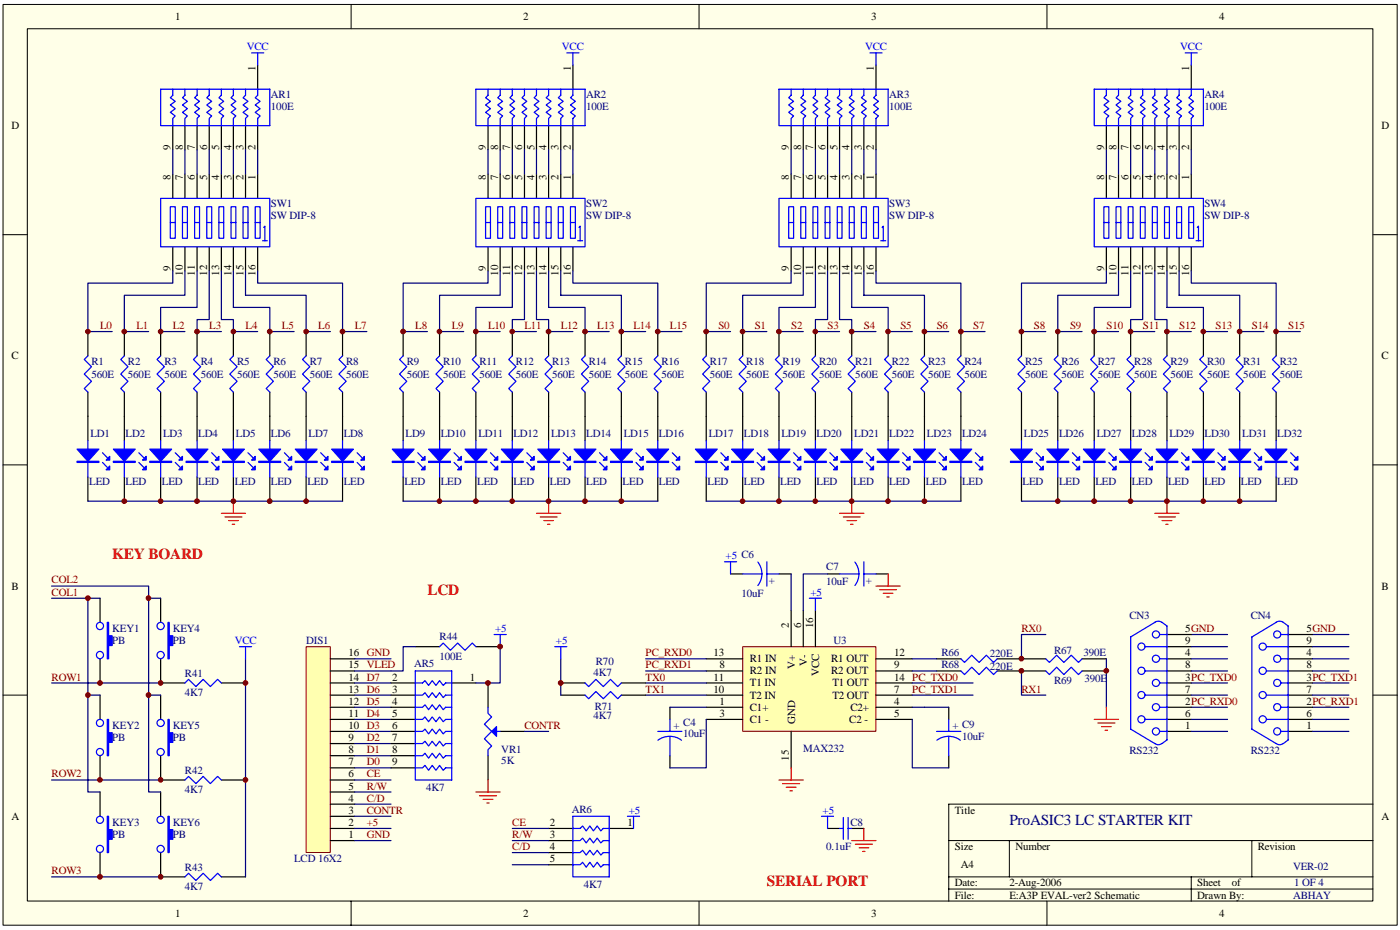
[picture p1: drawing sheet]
<svg xmlns="http://www.w3.org/2000/svg" width="242mm" height="161mm" viewBox="0 0 242 161" stroke-linecap="round" stroke-linejoin="round" font-family="sans-serif">
<defs><g id="words">
<g font-size="2.6" fill="#f00">
<text x="19.4" y="96.6">KEY BOARD</text>
<text x="73.9" y="102.8">LCD</text>
<text x="132.6" y="153.1">SERIAL PORT</text>
</g>
<text font-size="2.6" fill="#000080" x="174.5" y="142.6">ProASIC3 LC STARTER KIT</text>
<g font-size="1.9">
<text x="30.3" y="3.5">1</text>
<text x="90.4" y="3.5">2</text>
<text x="150.6" y="3.5">3</text>
<text x="210.8" y="3.5">4</text>
<text x="44.2" y="12.3" transform="rotate(-90 44.2 12.3)">1</text>
<text x="98.7" y="12.3" transform="rotate(-90 98.7 12.3)">1</text>
<text x="151.1" y="12.3" transform="rotate(-90 151.1 12.3)">1</text>
<text x="205.6" y="12.3" transform="rotate(-90 205.6 12.3)">1</text>
<text x="2" y="22.3">D</text>
<text x="238.8" y="22.3">D</text>
<text x="29.5" y="25.9" transform="rotate(-90 29.5 25.9)">9</text>
<text x="31.6" y="25.9" transform="rotate(-90 31.6 25.9)">8</text>
<text x="33.7" y="25.9" transform="rotate(-90 33.7 25.9)">7</text>
<text x="35.8" y="25.9" transform="rotate(-90 35.8 25.9)">6</text>
<text x="37.9" y="25.9" transform="rotate(-90 37.9 25.9)">5</text>
<text x="40" y="25.9" transform="rotate(-90 40 25.9)">4</text>
<text x="42.1" y="25.9" transform="rotate(-90 42.1 25.9)">3</text>
<text x="44.2" y="25.9" transform="rotate(-90 44.2 25.9)">2</text>
<text x="84" y="25.9" transform="rotate(-90 84 25.9)">9</text>
<text x="86.1" y="25.9" transform="rotate(-90 86.1 25.9)">8</text>
<text x="88.2" y="25.9" transform="rotate(-90 88.2 25.9)">7</text>
<text x="90.3" y="25.9" transform="rotate(-90 90.3 25.9)">6</text>
<text x="92.4" y="25.9" transform="rotate(-90 92.4 25.9)">5</text>
<text x="94.5" y="25.9" transform="rotate(-90 94.5 25.9)">4</text>
<text x="96.6" y="25.9" transform="rotate(-90 96.6 25.9)">3</text>
<text x="98.7" y="25.9" transform="rotate(-90 98.7 25.9)">2</text>
<text x="136.4" y="25.9" transform="rotate(-90 136.4 25.9)">9</text>
<text x="138.5" y="25.9" transform="rotate(-90 138.5 25.9)">8</text>
<text x="140.6" y="25.9" transform="rotate(-90 140.6 25.9)">7</text>
<text x="142.7" y="25.9" transform="rotate(-90 142.7 25.9)">6</text>
<text x="144.8" y="25.9" transform="rotate(-90 144.8 25.9)">5</text>
<text x="146.9" y="25.9" transform="rotate(-90 146.9 25.9)">4</text>
<text x="149" y="25.9" transform="rotate(-90 149 25.9)">3</text>
<text x="151.1" y="25.9" transform="rotate(-90 151.1 25.9)">2</text>
<text x="190.9" y="25.9" transform="rotate(-90 190.9 25.9)">9</text>
<text x="193" y="25.9" transform="rotate(-90 193 25.9)">8</text>
<text x="195.1" y="25.9" transform="rotate(-90 195.1 25.9)">7</text>
<text x="197.2" y="25.9" transform="rotate(-90 197.2 25.9)">6</text>
<text x="199.3" y="25.9" transform="rotate(-90 199.3 25.9)">5</text>
<text x="201.4" y="25.9" transform="rotate(-90 201.4 25.9)">4</text>
<text x="203.5" y="25.9" transform="rotate(-90 203.5 25.9)">3</text>
<text x="205.6" y="25.9" transform="rotate(-90 205.6 25.9)">2</text>
<text x="29.5" y="31.1" transform="rotate(-90 29.5 31.1)">8</text>
<text x="31.6" y="31.1" transform="rotate(-90 31.6 31.1)">7</text>
<text x="33.7" y="31.1" transform="rotate(-90 33.7 31.1)">6</text>
<text x="35.8" y="31.1" transform="rotate(-90 35.8 31.1)">5</text>
<text x="37.9" y="31.1" transform="rotate(-90 37.9 31.1)">4</text>
<text x="40" y="31.1" transform="rotate(-90 40 31.1)">3</text>
<text x="42.1" y="31.1" transform="rotate(-90 42.1 31.1)">2</text>
<text x="44.2" y="31.1" transform="rotate(-90 44.2 31.1)">1</text>
<text x="84" y="31.1" transform="rotate(-90 84 31.1)">8</text>
<text x="86.1" y="31.1" transform="rotate(-90 86.1 31.1)">7</text>
<text x="88.2" y="31.1" transform="rotate(-90 88.2 31.1)">6</text>
<text x="90.3" y="31.1" transform="rotate(-90 90.3 31.1)">5</text>
<text x="92.4" y="31.1" transform="rotate(-90 92.4 31.1)">4</text>
<text x="94.5" y="31.1" transform="rotate(-90 94.5 31.1)">3</text>
<text x="96.6" y="31.1" transform="rotate(-90 96.6 31.1)">2</text>
<text x="98.7" y="31.1" transform="rotate(-90 98.7 31.1)">1</text>
<text x="136.4" y="31.1" transform="rotate(-90 136.4 31.1)">8</text>
<text x="138.5" y="31.1" transform="rotate(-90 138.5 31.1)">7</text>
<text x="140.6" y="31.1" transform="rotate(-90 140.6 31.1)">6</text>
<text x="142.7" y="31.1" transform="rotate(-90 142.7 31.1)">5</text>
<text x="144.8" y="31.1" transform="rotate(-90 144.8 31.1)">4</text>
<text x="146.9" y="31.1" transform="rotate(-90 146.9 31.1)">3</text>
<text x="149" y="31.1" transform="rotate(-90 149 31.1)">2</text>
<text x="151.1" y="31.1" transform="rotate(-90 151.1 31.1)">1</text>
<text x="190.9" y="31.1" transform="rotate(-90 190.9 31.1)">8</text>
<text x="193" y="31.1" transform="rotate(-90 193 31.1)">7</text>
<text x="195.1" y="31.1" transform="rotate(-90 195.1 31.1)">6</text>
<text x="197.2" y="31.1" transform="rotate(-90 197.2 31.1)">5</text>
<text x="199.3" y="31.1" transform="rotate(-90 199.3 31.1)">4</text>
<text x="201.4" y="31.1" transform="rotate(-90 201.4 31.1)">3</text>
<text x="203.5" y="31.1" transform="rotate(-90 203.5 31.1)">2</text>
<text x="205.6" y="31.1" transform="rotate(-90 205.6 31.1)">1</text>
<text x="29.5" y="46.8" transform="rotate(-90 29.5 46.8)">9</text>
<text x="31.6" y="47.7" transform="rotate(-90 31.6 47.7)">10</text>
<text x="33.7" y="47.7" transform="rotate(-90 33.7 47.7)">11</text>
<text x="35.8" y="47.7" transform="rotate(-90 35.8 47.7)">12</text>
<text x="37.9" y="47.7" transform="rotate(-90 37.9 47.7)">13</text>
<text x="40" y="47.7" transform="rotate(-90 40 47.7)">14</text>
<text x="42.1" y="47.7" transform="rotate(-90 42.1 47.7)">15</text>
<text x="44.2" y="47.7" transform="rotate(-90 44.2 47.7)">16</text>
<text x="84" y="46.8" transform="rotate(-90 84 46.8)">9</text>
<text x="86.1" y="47.7" transform="rotate(-90 86.1 47.7)">10</text>
<text x="88.2" y="47.7" transform="rotate(-90 88.2 47.7)">11</text>
<text x="90.3" y="47.7" transform="rotate(-90 90.3 47.7)">12</text>
<text x="92.4" y="47.7" transform="rotate(-90 92.4 47.7)">13</text>
<text x="94.5" y="47.7" transform="rotate(-90 94.5 47.7)">14</text>
<text x="96.6" y="47.7" transform="rotate(-90 96.6 47.7)">15</text>
<text x="98.7" y="47.7" transform="rotate(-90 98.7 47.7)">16</text>
<text x="136.4" y="46.8" transform="rotate(-90 136.4 46.8)">9</text>
<text x="138.5" y="47.7" transform="rotate(-90 138.5 47.7)">10</text>
<text x="140.6" y="47.7" transform="rotate(-90 140.6 47.7)">11</text>
<text x="142.7" y="47.7" transform="rotate(-90 142.7 47.7)">12</text>
<text x="144.8" y="47.7" transform="rotate(-90 144.8 47.7)">13</text>
<text x="146.9" y="47.7" transform="rotate(-90 146.9 47.7)">14</text>
<text x="149" y="47.7" transform="rotate(-90 149 47.7)">15</text>
<text x="151.1" y="47.7" transform="rotate(-90 151.1 47.7)">16</text>
<text x="190.9" y="46.8" transform="rotate(-90 190.9 46.8)">9</text>
<text x="193" y="47.7" transform="rotate(-90 193 47.7)">10</text>
<text x="195.1" y="47.7" transform="rotate(-90 195.1 47.7)">11</text>
<text x="197.2" y="47.7" transform="rotate(-90 197.2 47.7)">12</text>
<text x="199.3" y="47.7" transform="rotate(-90 199.3 47.7)">13</text>
<text x="201.4" y="47.7" transform="rotate(-90 201.4 47.7)">14</text>
<text x="203.5" y="47.7" transform="rotate(-90 203.5 47.7)">15</text>
<text x="205.6" y="47.7" transform="rotate(-90 205.6 47.7)">16</text>
<text x="2" y="62.1">C</text>
<text x="238.8" y="62.1">C</text>
<text x="2" y="101.9">B</text>
<text x="238.8" y="101.9">B</text>
<text x="60.3" y="113.4">16 GND</text>
<text x="123.3" y="113.4">13</text>
<text x="136.4" y="108.6" transform="rotate(-90 136.4 108.6)">2</text>
<text x="138.5" y="108.6" transform="rotate(-90 138.5 108.6)">6</text>
<text x="140.6" y="108.6" transform="rotate(-90 140.6 108.6)">16</text>
<text x="154.6" y="113.4">12</text>
<text x="204.9" y="113.4">4</text>
<text x="204.9" y="111.3">9</text>
<text x="204.9" y="109.2">5GND</text>
<text x="225.8" y="113.4">4</text>
<text x="225.8" y="111.3">9</text>
<text x="225.8" y="109.2">5GND</text>
<text x="60.3" y="119.7">13 D6</text>
<text x="60.3" y="117.6">14 D7</text>
<text x="60.3" y="115.5">15 VLED</text>
<text x="67.8" y="117.6">2</text>
<text x="67.8" y="119.7">3</text>
<text x="81.2" y="117.6">1</text>
<text x="123.3" y="117.6">11</text>
<text x="123.3" y="119.7">10</text>
<text x="124.4" y="115.5">8</text>
<text x="129.6" y="114.5">R1 IN</text>
<text x="129.6" y="116.6">R2 IN</text>
<text x="129.6" y="118.7">T1 IN</text>
<text x="137.4" y="115.6" transform="rotate(-90 137.4 115.6)">V+</text>
<text x="139.5" y="115.1" transform="rotate(-90 139.5 115.1)">V-</text>
<text x="141.6" y="116.8" transform="rotate(-90 141.6 116.8)">VCC</text>
<text x="143.7" y="114.5">R1 OUT</text>
<text x="143.7" y="116.6">R2 OUT</text>
<text x="143.9" y="118.7">T1 OUT</text>
<text x="154.6" y="115.5">9</text>
<text x="154.6" y="117.6">14 PC_TXD0</text>
<text x="154.6" y="119.7">7</text>
<text x="204.9" y="119.7">7</text>
<text x="204.9" y="117.6">3PC_TXD0</text>
<text x="204.9" y="115.5">8</text>
<text x="225.8" y="119.7">7</text>
<text x="225.8" y="117.6">3PC_TXD1</text>
<text x="225.8" y="115.5">8</text>
<text x="60.3" y="123.9">11 D4</text>
<text x="60.3" y="121.8">12 D5</text>
<text x="67.8" y="121.8">4</text>
<text x="67.8" y="123.9">5</text>
<text x="124.4" y="121.8">1</text>
<text x="124.4" y="123.9">3</text>
<text x="129.6" y="120.8">T2 IN</text>
<text x="129.6" y="122.9">C1+</text>
<text x="129.6" y="125">C1 -</text>
<text x="137.4" y="125.2" transform="rotate(-90 137.4 125.2)">GND</text>
<text x="143.9" y="120.8">T2 OUT</text>
<text x="146.8" y="125">C2 -</text>
<text x="147" y="122.9">C2+</text>
<text x="154.6" y="121.8">4</text>
<text x="154.6" y="123.9">5</text>
<text x="204.9" y="123.9">6</text>
<text x="204.9" y="121.8">2PC_RXD0</text>
<text x="225.8" y="123.9">6</text>
<text x="225.8" y="121.8">2PC_RXD1</text>
<text x="60.3" y="130.2">8</text>
<text x="60.3" y="128.1">9</text>
<text x="60.3" y="126">10 D3</text>
<text x="67.8" y="126">6</text>
<text x="67.8" y="128.1">7</text>
<text x="67.8" y="130.2">8</text>
<text x="136.4" y="131.5" transform="rotate(-90 136.4 131.5)">15</text>
<text x="204.9" y="126">1</text>
<text x="225.8" y="126">1</text>
<text x="60.3" y="136.5">5</text>
<text x="60.3" y="134.4">6</text>
<text x="60.3" y="132.3">7</text>
<text x="67.8" y="132.3">9</text>
<text x="2" y="141.7">A</text>
<text x="60.3" y="142.8">2</text>
<text x="60.3" y="140.7">3</text>
<text x="60.3" y="138.6">4</text>
<text x="95.1" y="142.8">2</text>
<text x="108.5" y="142.8">1</text>
<text x="165.1" y="140.7">Title</text>
<text x="238.8" y="141.7">A</text>
<text x="60.3" y="144.9">1</text>
<text x="95.1" y="144.9">3</text>
<text x="95.1" y="147">4</text>
<text x="95.1" y="149">5</text>
<text x="165.1" y="147">Size</text>
<text x="175.5" y="147">Number</text>
<text x="217.5" y="147">Revision</text>
<text x="165.1" y="153.2">Date:</text>
<text x="165.1" y="155.3">File:</text>
<text x="166.1" y="150.1">A4</text>
<text x="174.5" y="153.2">2-Aug-2006</text>
<text x="174.5" y="155.3">E:A3P EVAL-ver2 Schematic</text>
<text x="207" y="153.2">Sheet</text>
<text x="207" y="155.3">Drawn By:</text>
<text x="213" y="153.2">of</text>
<text x="30.3" y="158.5">1</text>
<text x="90.4" y="158.5">2</text>
<text x="150.6" y="158.5">3</text>
<text x="210.8" y="158.5">4</text>
</g>
<g font-size="1.9" fill="#00f">
<text x="42.7" y="8.7">VCC</text>
<text x="97.1" y="8.7">VCC</text>
<text x="149.5" y="8.7">VCC</text>
<text x="204" y="8.7">VCC</text>
<text x="125.4" y="96.7">+5 C6</text>
<text x="140.1" y="103">+5</text>
<text x="40.6" y="111.3">VCC</text>
<text x="85.6" y="109.2">+5</text>
<text x="96.1" y="111.3">+5</text>
<text x="108.7" y="140.7">+5</text>
<text x="142.2" y="140.7">+5</text>
</g>
<g font-size="1.9" fill="#000080">
<text x="46.8" y="16.9">AR1</text>
<text x="101.3" y="16.9">AR2</text>
<text x="153.7" y="16.9">AR3</text>
<text x="208.2" y="16.9">AR4</text>
<text x="46.8" y="19">100E</text>
<text x="101.3" y="19">100E</text>
<text x="153.7" y="19">100E</text>
<text x="208.2" y="19">100E</text>
<text x="46.8" y="35.7">SW1</text>
<text x="101.3" y="35.7">SW2</text>
<text x="153.7" y="35.7">SW3</text>
<text x="208.2" y="35.7">SW4</text>
<text x="46.8" y="37.8">SW DIP-8</text>
<text x="101.3" y="37.8">SW DIP-8</text>
<text x="153.7" y="37.8">SW DIP-8</text>
<text x="208.2" y="37.8">SW DIP-8</text>
<text x="15.8" y="63.2">R1</text>
<text x="15.8" y="65.3">560E</text>
<text x="22.1" y="63.2">R2</text>
<text x="22.1" y="65.3">560E</text>
<text x="28.4" y="63.2">R3</text>
<text x="28.4" y="65.3">560E</text>
<text x="34.7" y="63.2">R4</text>
<text x="34.7" y="65.3">560E</text>
<text x="41" y="63.2">R5</text>
<text x="41" y="65.3">560E</text>
<text x="47.3" y="63.2">R6</text>
<text x="47.3" y="65.3">560E</text>
<text x="53.6" y="63.2">R7</text>
<text x="53.6" y="65.3">560E</text>
<text x="59.8" y="63.2">R8</text>
<text x="59.8" y="65.3">560E</text>
<text x="70.3" y="63.2">R9</text>
<text x="70.3" y="65.3">560E</text>
<text x="76.6" y="63.2">R10</text>
<text x="76.6" y="65.3">560E</text>
<text x="82.9" y="63.2">R11</text>
<text x="82.9" y="65.3">560E</text>
<text x="89.2" y="63.2">R12</text>
<text x="89.2" y="65.3">560E</text>
<text x="95.5" y="63.2">R13</text>
<text x="95.5" y="65.3">560E</text>
<text x="101.8" y="63.2">R14</text>
<text x="101.8" y="65.3">560E</text>
<text x="108" y="63.2">R15</text>
<text x="108" y="65.3">560E</text>
<text x="114.3" y="63.2">R16</text>
<text x="114.3" y="65.3">560E</text>
<text x="122.7" y="63.2">R17</text>
<text x="122.7" y="65.3">560E</text>
<text x="129" y="63.2">R18</text>
<text x="129" y="65.3">560E</text>
<text x="135.3" y="63.2">R19</text>
<text x="135.3" y="65.3">560E</text>
<text x="141.6" y="63.2">R20</text>
<text x="141.6" y="65.3">560E</text>
<text x="147.9" y="63.2">R21</text>
<text x="147.9" y="65.3">560E</text>
<text x="154.2" y="63.2">R22</text>
<text x="154.2" y="65.3">560E</text>
<text x="160.4" y="63.2">R23</text>
<text x="160.4" y="65.3">560E</text>
<text x="166.7" y="63.2">R24</text>
<text x="166.7" y="65.3">560E</text>
<text x="177.2" y="63.2">R25</text>
<text x="177.2" y="65.3">560E</text>
<text x="183.5" y="63.2">R26</text>
<text x="183.5" y="65.3">560E</text>
<text x="189.8" y="63.2">R27</text>
<text x="189.8" y="65.3">560E</text>
<text x="196.1" y="63.2">R28</text>
<text x="196.1" y="65.3">560E</text>
<text x="202.4" y="63.2">R29</text>
<text x="202.4" y="65.3">560E</text>
<text x="208.7" y="63.2">R30</text>
<text x="208.7" y="65.3">560E</text>
<text x="214.9" y="63.2">R31</text>
<text x="214.9" y="65.3">560E</text>
<text x="221.2" y="63.2">R32</text>
<text x="221.2" y="65.3">560E</text>
<text x="15.6" y="75.5">LD1</text>
<text x="21.7" y="75.5">LD2</text>
<text x="28.2" y="75.5">LD3</text>
<text x="34.3" y="75.5">LD4</text>
<text x="40.8" y="75.5">LD5</text>
<text x="46.8" y="75.5">LD6</text>
<text x="53.3" y="75.5">LD7</text>
<text x="59.4" y="75.5">LD8</text>
<text x="70.1" y="75.5">LD9</text>
<text x="76.2" y="75.5">LD10</text>
<text x="82.7" y="75.5">LD11</text>
<text x="88.8" y="75.5">LD12</text>
<text x="95.3" y="75.5">LD13</text>
<text x="101.3" y="75.5">LD14</text>
<text x="107.8" y="75.5">LD15</text>
<text x="113.9" y="75.5">LD16</text>
<text x="122.5" y="75.5">LD17</text>
<text x="128.6" y="75.5">LD18</text>
<text x="135.1" y="75.5">LD19</text>
<text x="141.2" y="75.5">LD20</text>
<text x="147.7" y="75.5">LD21</text>
<text x="153.7" y="75.5">LD22</text>
<text x="160.2" y="75.5">LD23</text>
<text x="166.3" y="75.5">LD24</text>
<text x="177" y="75.5">LD25</text>
<text x="183.1" y="75.5">LD26</text>
<text x="189.6" y="75.5">LD27</text>
<text x="195.7" y="75.5">LD28</text>
<text x="202.2" y="75.5">LD29</text>
<text x="208.2" y="75.5">LD30</text>
<text x="214.7" y="75.5">LD31</text>
<text x="220.8" y="75.5">LD32</text>
<text x="15.4" y="83.9">LED</text>
<text x="21.7" y="83.9">LED</text>
<text x="28" y="83.9">LED</text>
<text x="34.3" y="83.9">LED</text>
<text x="40.6" y="83.9">LED</text>
<text x="46.8" y="83.9">LED</text>
<text x="53.1" y="83.9">LED</text>
<text x="59.4" y="83.9">LED</text>
<text x="69.9" y="83.9">LED</text>
<text x="76.2" y="83.9">LED</text>
<text x="82.5" y="83.9">LED</text>
<text x="88.8" y="83.9">LED</text>
<text x="95.1" y="83.9">LED</text>
<text x="101.3" y="83.9">LED</text>
<text x="107.6" y="83.9">LED</text>
<text x="113.9" y="83.9">LED</text>
<text x="122.3" y="83.9">LED</text>
<text x="128.6" y="83.9">LED</text>
<text x="134.9" y="83.9">LED</text>
<text x="141.2" y="83.9">LED</text>
<text x="147.5" y="83.9">LED</text>
<text x="153.7" y="83.9">LED</text>
<text x="160" y="83.9">LED</text>
<text x="166.3" y="83.9">LED</text>
<text x="176.8" y="83.9">LED</text>
<text x="183.1" y="83.9">LED</text>
<text x="189.4" y="83.9">LED</text>
<text x="195.7" y="83.9">LED</text>
<text x="201.9" y="83.9">LED</text>
<text x="208.2" y="83.9">LED</text>
<text x="214.5" y="83.9">LED</text>
<text x="220.8" y="83.9">LED</text>
<text x="132.9" y="99.8" transform="rotate(90 132.9 99.8)">+</text>
<text x="142.8" y="98.6">C7</text>
<text x="142.8" y="101.1">10uF</text>
<text x="149.7" y="99.8" transform="rotate(90 149.7 99.8)">+</text>
<text x="128.2" y="103.2">10uF</text>
<text x="195.2" y="106.9">CN3</text>
<text x="216.2" y="106.9">CN4</text>
<text x="19.4" y="109.2">KEY1</text>
<text x="19.4" y="111.3">PB</text>
<text x="29.9" y="109.2">KEY4</text>
<text x="29.9" y="111.3">PB</text>
<text x="52.9" y="111.3">DIS1</text>
<text x="76" y="110.7">R44</text>
<text x="144.1" y="111.3">U3</text>
<text x="162.8" y="113.4">R66</text>
<text x="171.1" y="113.6">220E</text>
<text x="182.2" y="113">R67</text>
<text x="187.3" y="113.4">390E</text>
<text x="32" y="117">R41</text>
<text x="71.6" y="115.3">AR5</text>
<text x="76" y="114.1">100E</text>
<text x="102.6" y="116.8">4K7</text>
<text x="103" y="114.9">R70</text>
<text x="162.8" y="115.5">R68</text>
<text x="171.1" y="115.7">220E</text>
<text x="182.2" y="118.3">R69</text>
<text x="187.5" y="117.8">390E</text>
<text x="32" y="120.3">4K7</text>
<text x="102.6" y="124.3">4K7</text>
<text x="102.8" y="122.7">R71</text>
<text x="19.4" y="126">KEY2</text>
<text x="19.4" y="128.1">PB</text>
<text x="29.9" y="126">KEY5</text>
<text x="29.9" y="128.1">PB</text>
<text x="86.7" y="130.2">VR1</text>
<text x="116.4" y="126">+ C4</text>
<text x="118.1" y="127.5">10uF</text>
<text x="138.9" y="130">MAX232</text>
<text x="164.6" y="126">+ C9</text>
<text x="166.3" y="127.9">10uF</text>
<text x="195.2" y="130.4">RS232</text>
<text x="216.2" y="130.4">RS232</text>
<text x="32" y="133.8">R42</text>
<text x="32" y="137.1">4K7</text>
<text x="73.7" y="136.7">4K7</text>
<text x="86.7" y="132.1">5K</text>
<text x="19.4" y="142.8">KEY3</text>
<text x="29.9" y="142.8">KEY6</text>
<text x="98.8" y="140.5">AR6</text>
<text x="147" y="142.8">C8</text>
<text x="19.4" y="144.9">PB</text>
<text x="29.9" y="144.9">PB</text>
<text x="50.8" y="149">LCD 16X2</text>
<text x="142.8" y="147">0.1uF</text>
<text x="32" y="150.5">R43</text>
<text x="32" y="153.9">4K7</text>
<text x="100.9" y="153.4">4K7</text>
<text x="223.5" y="150.3">VER-02</text>
<text x="223.5" y="155.3">ABHAY</text>
<text x="223.7" y="153.2">1 OF 4</text>
</g>
<g font-size="1.9" fill="#800000">
<text x="17.3" y="56.9">L0</text>
<text x="23.6" y="56.9">L1</text>
<text x="29.9" y="56.9">L2</text>
<text x="36.2" y="56.9">L3</text>
<text x="42.4" y="56.9">L4</text>
<text x="48.7" y="56.9">L5</text>
<text x="55" y="56.9">L6</text>
<text x="61.3" y="56.9">L7</text>
<text x="71.8" y="56.9">L8</text>
<text x="78.1" y="56.9">L9</text>
<text x="84.4" y="56.9">L10</text>
<text x="90.7" y="56.9">L11</text>
<text x="96.9" y="56.9">L12</text>
<text x="103.2" y="56.9">L13</text>
<text x="109.5" y="56.9">L14</text>
<text x="115.8" y="56.9">L15</text>
<text x="124.2" y="56.9">S0</text>
<text x="130.5" y="56.9">S1</text>
<text x="136.8" y="56.9">S2</text>
<text x="143.1" y="56.9">S3</text>
<text x="149.4" y="56.9">S4</text>
<text x="155.7" y="56.9">S5</text>
<text x="161.9" y="56.9">S6</text>
<text x="168.2" y="56.9">S7</text>
<text x="178.7" y="56.9">S8</text>
<text x="185" y="56.9">S9</text>
<text x="191.3" y="56.9">S10</text>
<text x="197.6" y="56.9">S11</text>
<text x="203.9" y="56.9">S12</text>
<text x="210.1" y="56.9">S13</text>
<text x="216.4" y="56.9">S14</text>
<text x="222.7" y="56.9">S15</text>
<text x="8.9" y="100.9">COL2</text>
<text x="8.9" y="103">COL1</text>
<text x="111.6" y="113.4">PC_RXD0</text>
<text x="176.6" y="109.2">RX0</text>
<text x="8.9" y="117.6">ROW1</text>
<text x="111.6" y="117.6">TX0</text>
<text x="111.6" y="119.7">TX1</text>
<text x="111.6" y="115.5">PC_RXD1</text>
<text x="157.7" y="119.7">PC_TXD1</text>
<text x="176.6" y="119.7">RX1</text>
<text x="63.4" y="130.2">D1</text>
<text x="63.4" y="128.1">D2</text>
<text x="90.7" y="126">CONTR</text>
<text x="8.9" y="134.4">ROW2</text>
<text x="63.4" y="134.4">CE</text>
<text x="63.4" y="136.5">R/W</text>
<text x="63.4" y="132.3">D0</text>
<text x="63.4" y="140.7">CONTR</text>
<text x="63.4" y="142.8">+5</text>
<text x="63.4" y="138.6">C/D</text>
<text x="88.6" y="142.8">CE</text>
<text x="63.4" y="144.9">GND</text>
<text x="88.6" y="144.9">R/W</text>
<text x="88.6" y="147">C/D</text>
<text x="8.9" y="151.1">ROW3</text>
</g>
</g></defs>
<path d="M.5 .8h241v159.1h-241z" fill="#ffffe8"/>
<g fill="none" stroke="#000" stroke-width=".17">
<path d="M.5 .8h241v159.1h-241zM4.7 5h232.6v150.8h-232.6zM60.7 .8v4.2M120.8 .8v4.2M181 .8v4.2M.5 40.6h4.2M237.4 40.6h4.2M.5 80.4h4.2M237.4 80.4h4.2M.5 120.2h4.2M237.4 120.2h4.2M237.4 139h-73.4v16.8"/>
<path d="M60.7 155.8v4.2M120.8 155.8v4.2M164 145.3h73.4M164 151.6h73.4M164 153.7h73.4M174.5 145.3v6.3M181 155.8v4.2M205.9 151.6v4.2M216.4 145.3v6.3"/>
</g>
<g fill="none" stroke="#000" stroke-width=".21">
<path d="M44.5 11.2v4.2M99 11.2v4.2M151.4 11.2v4.2M205.9 11.2v4.2M29.9 21.7v4.2M29.9 30.1v4.2M32 21.7v4.2M32 30.1v4.2M34.1 21.7v4.2M34.1 30.1v4.2M36.2 21.7v4.2M36.2 30.1v4.2"/>
<path d="M38.3 21.7v4.2M38.3 30.1v4.2M40.3 21.7v4.2M40.3 30.1v4.2M42.4 21.7v4.2M42.4 30.1v4.2M44.5 21.7v4.2M44.5 30.1v4.2M84.4 21.7v4.2M84.4 30.1v4.2M86.5 21.7v4.2M86.5 30.1v4.2"/>
<path d="M88.6 21.7v4.2M88.6 30.1v4.2M90.7 21.7v4.2M90.7 30.1v4.2M92.7 21.7v4.2M92.7 30.1v4.2M94.8 21.7v4.2M94.8 30.1v4.2M96.9 21.7v4.2M96.9 30.1v4.2M99 21.7v4.2M99 30.1v4.2"/>
<path d="M136.8 21.7v4.2M136.8 30.1v4.2M138.9 21.7v4.2M138.9 30.1v4.2M141 21.7v4.2M141 30.1v4.2M143.1 21.7v4.2M143.1 30.1v4.2M145.1 21.7v4.2M145.1 30.1v4.2M147.2 21.7v4.2M147.2 30.1v4.2"/>
<path d="M149.3 21.7v4.2M149.3 30.1v4.2M151.4 21.7v4.2M151.4 30.1v4.2M191.3 21.7v4.2M191.3 30.1v4.2M193.4 21.7v4.2M193.4 30.1v4.2M195.5 21.7v4.2M195.5 30.1v4.2M197.5 21.7v4.2M197.5 30.1v4.2"/>
<path d="M199.6 21.7v4.2M199.6 30.1v4.2M201.7 21.7v4.2M201.7 30.1v4.2M203.8 21.7v4.2M203.8 30.1v4.2M205.9 21.7v4.2M205.9 30.1v4.2M15.2 57.3v4.2M21.5 57.3v4.2M27.8 57.3v4.2M29.9 42.7v4.1"/>
<path d="M32 42.7v4.1M34.1 42.7v4.1M34.1 57.3v4.2M36.2 42.7v4.1M38.3 42.7v4.1M40.3 42.7v4.1M40.3 57.3v4.2M42.4 42.7v4.1M44.5 42.7v4.1M46.6 57.3v4.2M52.9 57.3v4.2M59.2 57.3v4.2"/>
<path d="M69.7 57.3v4.2M76 57.3v4.2M82.3 57.3v4.2M84.4 42.7v4.1M86.5 42.7v4.1M88.6 42.7v4.1M88.6 57.3v4.2M90.7 42.7v4.1M92.7 42.7v4.1M94.8 42.7v4.1M94.8 57.3v4.2M96.9 42.7v4.1"/>
<path d="M99 42.7v4.1M101.1 57.3v4.2M107.4 57.3v4.2M113.7 57.3v4.2M122.1 57.3v4.2M128.4 57.3v4.2M134.7 57.3v4.2M136.8 42.7v4.1M138.9 42.7v4.1M141 42.7v4.1M141 57.3v4.2M143.1 42.7v4.1"/>
<path d="M145.1 42.7v4.1M147.2 42.7v4.1M147.2 57.3v4.2M149.3 42.7v4.1M151.4 42.7v4.1M153.5 57.3v4.2M159.8 57.3v4.2M166.1 57.3v4.2M176.6 57.3v4.2M182.9 57.3v4.2M189.2 57.3v4.2M191.3 42.7v4.1"/>
<path d="M193.4 42.7v4.1M195.5 42.7v4.1M195.5 57.3v4.2M197.5 42.7v4.1M199.6 42.7v4.1M201.7 42.7v4.1M201.7 57.3v4.2M203.8 42.7v4.1M205.9 42.7v4.1M208 57.3v4.2M214.3 57.3v4.2M220.6 57.3v4.2"/>
<path d="M15.2 67.8v8.4M21.5 67.8v8.4M27.8 67.8v8.4M34.1 67.8v8.4M40.3 67.8v8.4M46.6 67.8v8.4M52.9 67.8v8.4M59.2 67.8v8.4M69.7 67.8v8.4M76 67.8v8.4M82.3 67.8v8.4M88.6 67.8v8.4"/>
<path d="M94.8 67.8v8.4M101.1 67.8v8.4M107.4 67.8v8.4M113.7 67.8v8.4M122.1 67.8v8.4M128.4 67.8v8.4M134.7 67.8v8.4M141 67.8v8.4M147.2 67.8v8.4M153.5 67.8v8.4M159.8 67.8v8.4M166.1 67.8v8.4"/>
<path d="M176.6 67.8v8.4M182.9 67.8v8.4M189.2 67.8v8.4M195.5 67.8v8.4M201.7 67.8v8.4M208 67.8v8.4M214.3 67.8v8.4M220.6 67.8v8.4M15.2 82.5v4.1M21.5 82.5v4.1M27.8 82.5v4.1M34.1 82.5v4.1"/>
<path d="M40.3 82.5v4.1M46.6 82.5v4.1M52.9 82.5v4.1M59.2 82.5v4.1M69.7 82.5v4.1M76 82.5v4.1M82.3 82.5v4.1M88.6 82.5v4.1M94.8 82.5v4.1M101.1 82.5v4.1M107.4 82.5v4.1M113.7 82.5v4.1"/>
<path d="M122.1 82.5v4.1M128.4 82.5v4.1M134.7 82.5v4.1M141 82.5v4.1M147.2 82.5v4.1M153.5 82.5v4.1M159.8 82.5v4.1M166.1 82.5v4.1M176.6 82.5v4.1M182.9 82.5v4.1M189.2 82.5v4.1M195.5 82.5v4.1"/>
<path d="M201.7 82.5v4.1M208 82.5v4.1M214.3 82.5v4.1M220.6 82.5v4.1M17.3 103.4v4.2M17.3 113.9v4.2M27.8 103.4v4.2M27.8 113.9v4.2h4.2M38.3 118.1h4.1M17.3 120.2v4.2M17.3 130.6v4.2M17.3 136.9v4.2"/>
<path d="M27.8 120.2v4.2M27.8 130.6v4.2h4.2M27.8 136.9v4.2M38.3 134.8h4.1M17.3 147.4v4.2M27.8 147.4v4.2h4.2M38.3 151.6h4.1"/>
</g>
<g fill="none" stroke="#00f" stroke-width=".21">
<path d="M27.8 15.4h18.8v6.3h-18.8zM29.9 15.4v1.1l-.5 .4 .9 .6-.9 .6 .9 .7-.9 .6 .9 .6-.4 .5v1.2M32 15.4v1.1l-.5 .4 .9 .6-.9 .6 .9 .7-.9 .6 .9 .6-.4 .5v1.2M34.1 15.4v1.1l-.5 .4 .9 .6-.9 .6 .9 .7-.9 .6 .9 .6-.4 .5v1.2M36.2 15.4v1.1l-.5 .4 .9 .6-.9 .6 .9 .7-.9 .6 .9 .6-.4 .5v1.2M38.3 15.4v1.1l-.5 .4 .9 .6-.9 .6 .9 .7-.9 .6 .9 .6-.4 .5v1.2M40.3 15.4v1.1l-.4 .4 .9 .6-.9 .6 .9 .7-.9 .6 .9 .6-.5 .5v1.2M42.4 15.4v1.1l-.4 .4 .9 .6-.9 .6 .9 .7-.9 .6 .9 .6-.5 .5v1.2M43.5 9.1h2.1M44.5 15.4v1.1l-.4 .4 .9 .6-.9 .6 .9 .7-.9 .6 .9 .6-.5 .5v1.2M44.5 9.1v2.1M82.3 15.4h18.8v6.3h-18.8z"/>
<path d="M84.4 15.4v1.1l-.5 .4 .9 .6-.9 .6 .9 .7-.9 .6 .9 .6-.4 .5v1.2M86.5 15.4v1.1l-.5 .4 .9 .6-.9 .6 .9 .7-.9 .6 .9 .6-.4 .5v1.2M88.6 15.4v1.1l-.5 .4 .9 .6-.9 .6 .9 .7-.9 .6 .9 .6-.4 .5v1.2M90.7 15.4v1.1l-.5 .4 .9 .6-.9 .6 .9 .7-.9 .6 .9 .6-.4 .5v1.2M92.7 15.4v1.1l-.4 .4 .9 .6-.9 .6 .9 .7-.9 .6 .9 .6-.5 .5v1.2M94.8 15.4v1.1l-.4 .4 .9 .6-.9 .6 .9 .7-.9 .6 .9 .6-.5 .5v1.2M96.9 15.4v1.1l-.4 .4 .9 .6-.9 .6 .9 .7-.9 .6 .9 .6-.5 .5v1.2M98 9.1h2.1M99 15.4v1.1l-.4 .4 .9 .6-.9 .6 .9 .7-.9 .6 .9 .6-.5 .5v1.2M99 9.1v2.1M134.7 15.4h18.8v6.3h-18.8zM136.8 15.4v1.1l-.5 .4 .9 .6-.9 .6 .9 .7-.9 .6 .9 .6-.4 .5v1.2"/>
<path d="M138.9 15.4v1.1l-.5 .4 .9 .6-.9 .6 .9 .7-.9 .6 .9 .6-.4 .5v1.2M141 15.4v1.1l-.5 .4 .9 .6-.9 .6 .9 .7-.9 .6 .9 .6-.4 .5v1.2M143.1 15.4v1.1l-.5 .4 .9 .6-.9 .6 .9 .7-.9 .6 .9 .6-.4 .5v1.2M145.1 15.4v1.1l-.4 .4 .9 .6-.9 .6 .9 .7-.9 .6 .9 .6-.5 .5v1.2M147.2 15.4v1.1l-.4 .4 .9 .6-.9 .6 .9 .7-.9 .6 .9 .6-.5 .5v1.2M149.3 15.4v1.1l-.4 .4 .9 .6-.9 .6 .9 .7-.9 .6 .9 .6-.5 .5v1.2M150.4 9.1h2.1M151.4 15.4v1.1l-.4 .4 .9 .6-.9 .6 .9 .7-.9 .6 .9 .6-.5 .5v1.2M151.4 9.1v2.1M189.2 15.4h18.8v6.3h-18.8zM191.3 15.4v1.1l-.5 .4 .9 .6-.9 .6 .9 .7-.9 .6 .9 .6-.4 .5v1.2M193.4 15.4v1.1l-.5 .4 .9 .6-.9 .6 .9 .7-.9 .6 .9 .6-.4 .5v1.2"/>
<path d="M195.5 15.4v1.1l-.5 .4 .9 .6-.9 .6 .9 .7-.9 .6 .9 .6-.4 .5v1.2M197.5 15.4v1.1l-.4 .4 .9 .6-.9 .6 .9 .7-.9 .6 .9 .6-.5 .5v1.2M199.6 15.4v1.1l-.4 .4 .9 .6-.9 .6 .9 .7-.9 .6 .9 .6-.5 .5v1.2M201.7 15.4v1.1l-.4 .4 .9 .6-.9 .6 .9 .7-.9 .6 .9 .6-.5 .5v1.2M203.8 15.4v1.1l-.4 .4 .9 .6-.9 .6 .9 .7-.9 .6 .9 .6-.5 .5v1.2M204.9 9.1h2.1M205.9 15.4v1.1l-.4 .4 .8 .6-.8 .6 .8 .7-.8 .6 .8 .6-.4 .5v1.2M205.9 9.1v2.1M27.8 34.3h18.8v8.4h-18.8zM29.4 35.7h.9v5.5h-.9zM29.4 38.5h.9M31.5 35.7h.9v5.5h-.9z"/>
<path d="M31.5 38.5h.9M33.6 38.5h.9M33.6 35.7h.9v5.5h-.9zM35.7 38.5h.9M35.7 35.7h.9v5.5h-.9zM37.8 35.7h.9v5.5h-.9zM37.8 38.5h.9M39.9 35.7h.9v5.5h-.9zM39.9 38.5h.9M42 38.5h.9M42 35.7h.9v5.5h-.9zM44.1 38.5h.9"/>
<path d="M44.1 35.7h.9v5.5h-.9zM45.6 39.3l.2-.2v2.5M82.3 34.3h18.8v8.4h-18.8zM83.9 38.5h.9M83.9 35.7h.9v5.5h-.9zM86 35.7h.9v5.5h-.9zM86 38.5h.9M88.1 35.7h.9v5.5h-.9zM88.1 38.5h.9M90.2 35.7h.9v5.5h-.9zM90.2 38.5h.9M92.3 35.7h.9v5.5h-.9z"/>
<path d="M92.3 38.5h.9M94.4 38.5h.9M94.4 35.7h.9v5.5h-.9zM96.5 35.7h.9v5.5h-.9zM96.5 38.5h.9M98.6 35.7h.9v5.5h-.9zM98.6 38.5h.9M100.1 39.3l.2-.2v2.5M134.7 34.3h18.8v8.4h-18.8zM136.3 38.5h.9M136.3 35.7h.9v5.5h-.9zM138.4 38.5h.9"/>
<path d="M138.4 35.7h.9v5.5h-.9zM140.5 35.7h.9v5.5h-.9zM140.5 38.5h.9M142.6 35.7h.9v5.5h-.9zM142.6 38.5h.9M144.7 35.7h.9v5.5h-.9zM144.7 38.5h.9M146.8 35.7h.9v5.5h-.9zM146.8 38.5h.9M148.9 38.5h.9M148.9 35.7h.9v5.5h-.9zM151 35.7h.9v5.5h-.9z"/>
<path d="M151 38.5h.9M152.5 39.3l.2-.2v2.5M189.2 34.3h18.8v8.4h-18.8zM190.8 35.7h.9v5.5h-.9zM190.8 38.5h.9M192.9 35.7h.9v5.5h-.9zM192.9 38.5h.9M195 35.7h.9v5.5h-.9zM195 38.5h.9M197.1 35.7h.9v5.5h-.9zM197.1 38.5h.9M199.2 35.7h.9v5.5h-.9z"/>
<path d="M199.2 38.5h.9M201.3 35.7h.9v5.5h-.9zM201.3 38.5h.9M203.4 38.5h.9M203.4 35.7h.9v5.5h-.9zM205.5 35.7h.8v5.5h-.8zM205.5 38.5h.8M207 39.3l.2-.2v2.5M45.4 41.6h.8M99.9 41.6h.8M152.3 41.6h.8M206.8 41.6h.8"/>
<path d="M15.2 61.5l-.6 .6 1.2 1.3-1.2 1.3 1.2 1.2-1.2 1.3 .6 .6M15.2 76.2v6.3M17.7 79.9l.8 .9M17.7 78.3l.8 .8M21.5 61.5l-.6 .6 1.2 1.3-1.2 1.3 1.2 1.2-1.2 1.3 .6 .6M21.5 76.2v6.3M24 79.9l.8 .9M24 78.3l.8 .8M27.8 61.5l-.7 .6 1.3 1.3-1.3 1.3 1.3 1.2-1.3 1.3 .7 .6M27.8 76.2v6.3M30.3 79.9l.8 .9M30.3 78.3l.8 .8"/>
<path d="M34.1 61.5l-.7 .6 1.3 1.3-1.3 1.3 1.3 1.2-1.3 1.3 .7 .6M34.1 76.2v6.3M36.6 79.9l.8 .9M36.6 78.3l.8 .8M40.3 61.5l-.6 .6 1.3 1.3-1.3 1.3 1.3 1.2-1.3 1.3 .6 .6M40.3 76.2v6.3M42.9 79.9l.8 .9M42.9 78.3l.8 .8M46.6 61.5l-.6 .6 1.3 1.3-1.3 1.3 1.3 1.2-1.3 1.3 .6 .6M46.6 76.2v6.3M49.2 79.9l.8 .9M49.2 78.3l.8 .8"/>
<path d="M52.9 61.5l-.6 .6 1.3 1.3-1.3 1.3 1.3 1.2-1.3 1.3 .6 .6M52.9 76.2v6.3M55.4 79.9l.9 .9M55.4 78.3l.9 .8M59.2 61.5l-.6 .6 1.2 1.3-1.2 1.3 1.2 1.2-1.2 1.3 .6 .6M59.2 76.2v6.3M61.7 79.9l.9 .9M61.7 78.3l.9 .8M69.7 61.5l-.6 .6 1.2 1.3-1.2 1.3 1.2 1.2-1.2 1.3 .6 .6M69.7 76.2v6.3M72.2 79.9l.8 .9M72.2 78.3l.8 .8"/>
<path d="M76 61.5l-.6 .6 1.2 1.3-1.2 1.3 1.2 1.2-1.2 1.3 .6 .6M76 76.2v6.3M78.5 79.9l.8 .9M78.5 78.3l.8 .8M82.3 61.5l-.7 .6 1.3 1.3-1.3 1.3 1.3 1.2-1.3 1.3 .7 .6M82.3 76.2v6.3M84.8 79.9l.8 .9M84.8 78.3l.8 .8M88.6 61.5l-.7 .6 1.3 1.3-1.3 1.3 1.3 1.2-1.3 1.3 .7 .6M88.6 76.2v6.3M91.1 79.9l.8 .9M91.1 78.3l.8 .8"/>
<path d="M94.8 61.5l-.6 .6 1.3 1.3-1.3 1.3 1.3 1.2-1.3 1.3 .6 .6M94.8 76.2v6.3M97.4 79.9l.8 .9M97.4 78.3l.8 .8M101.1 61.5l-.6 .6 1.3 1.3-1.3 1.3 1.3 1.2-1.3 1.3 .6 .6M101.1 76.2v6.3M103.6 79.9l.9 .9M103.6 78.3l.9 .8M107.4 61.5l-.6 .6 1.2 1.3-1.2 1.3 1.2 1.2-1.2 1.3 .6 .6M107.4 76.2v6.3M109.9 79.9l.9 .9M109.9 78.3l.9 .8"/>
<path d="M113.7 61.5l-.6 .6 1.2 1.3-1.2 1.3 1.2 1.2-1.2 1.3 .6 .6M113.7 76.2v6.3M116.2 79.9l.9 .9M116.2 78.3l.9 .8M122.1 61.5l-.6 .6 1.2 1.3-1.2 1.3 1.2 1.2-1.2 1.3 .6 .6M122.1 76.2v6.3M124.6 79.9l.8 .9M124.6 78.3l.8 .8M128.4 61.5l-.6 .6 1.2 1.3-1.2 1.3 1.2 1.2-1.2 1.3 .6 .6M128.4 76.2v6.3M130.9 79.9l.8 .9M130.9 78.3l.8 .8"/>
<path d="M134.7 61.5l-.7 .6 1.3 1.3-1.3 1.3 1.3 1.2-1.3 1.3 .7 .6M134.7 76.2v6.3M137.2 79.9l.8 .9M137.2 78.3l.8 .8M141 61.5l-.7 .6 1.3 1.3-1.3 1.3 1.3 1.2-1.3 1.3 .7 .6M141 76.2v6.3M143.5 79.9l.8 .9M143.5 78.3l.8 .8M147.2 61.5l-.6 .6 1.3 1.3-1.3 1.3 1.3 1.2-1.3 1.3 .6 .6M147.2 76.2v6.3M149.8 79.9l.8 .9M149.8 78.3l.8 .8"/>
<path d="M153.5 61.5l-.6 .6 1.3 1.3-1.3 1.3 1.3 1.2-1.3 1.3 .6 .6M153.5 76.2v6.3M156 79.9l.9 .9M156 78.3l.9 .8M159.8 61.5l-.6 .6 1.2 1.3-1.2 1.3 1.2 1.2-1.2 1.3 .6 .6M159.8 76.2v6.3M162.3 79.9l.9 .9M162.3 78.3l.9 .8M166.1 61.5l-.6 .6 1.2 1.3-1.2 1.3 1.2 1.2-1.2 1.3 .6 .6M166.1 76.2v6.3M168.6 79.9l.9 .9M168.6 78.3l.9 .8"/>
<path d="M176.6 61.5l-.6 .6 1.2 1.3-1.2 1.3 1.2 1.2-1.2 1.3 .6 .6M176.6 76.2v6.3M179.1 79.9l.8 .9M179.1 78.3l.8 .8M182.9 61.5l-.7 .6 1.3 1.3-1.3 1.3 1.3 1.2-1.3 1.3 .7 .6M182.9 76.2v6.3M185.4 79.9l.8 .9M185.4 78.3l.8 .8M189.2 61.5l-.7 .6 1.3 1.3-1.3 1.3 1.3 1.2-1.3 1.3 .7 .6M189.2 76.2v6.3M191.7 79.9l.8 .9M191.7 78.3l.8 .8"/>
<path d="M195.5 61.5l-.7 .6 1.3 1.3-1.3 1.3 1.3 1.2-1.3 1.3 .7 .6M195.5 76.2v6.3M198 79.9l.8 .9M198 78.3l.8 .8M201.7 61.5l-.6 .6 1.3 1.3-1.3 1.3 1.3 1.2-1.3 1.3 .6 .6M201.7 76.2v6.3M204.3 79.9l.8 .9M204.3 78.3l.8 .8M208 61.5l-.6 .6 1.3 1.3-1.3 1.3 1.3 1.2-1.3 1.3 .6 .6M208 76.2v6.3M210.5 79.9l.9 .9M210.5 78.3l.9 .8"/>
<path d="M214.3 61.5l-.6 .6 1.2 1.3-1.2 1.3 1.2 1.2-1.2 1.3 .6 .6M214.3 76.2v6.3M216.8 79.9l.9 .9M216.8 78.3l.9 .8M220.6 61.5l-.6 .6 1.2 1.3-1.2 1.3 1.2 1.2-1.2 1.3 .6 .6M220.6 76.2v6.3M223.1 79.9l.9 .9M223.1 78.3l.9 .8M32 118.1l.6-.7 1.3 1.3 1.2-1.3 1.3 1.3 1.2-1.3 .7 .7M41.4 111.8h2.1M42.4 111.8v2.1M32 134.8l.6-.6 1.3 1.3 1.2-1.3 1.3 1.3 1.2-1.3 .7 .6"/>
<path d="M32 151.6l.6-.6 1.3 1.2 1.2-1.2 1.3 1.2 1.2-1.2 .7 .6"/>
<circle cx="17.3" cy="113.2" r=".62"/>
<circle cx="17.3" cy="108.2" r=".62"/>
<circle cx="27.8" cy="108.2" r=".62"/>
<circle cx="27.8" cy="113.2" r=".62"/>
<circle cx="17.3" cy="130" r=".62"/>
<circle cx="17.3" cy="125" r=".62"/>
<circle cx="27.8" cy="130" r=".62"/>
<circle cx="27.8" cy="125" r=".62"/>
<circle cx="17.3" cy="141.7" r=".62"/>
<circle cx="17.3" cy="146.8" r=".62"/>
<circle cx="27.8" cy="141.7" r=".62"/>
<circle cx="27.8" cy="146.8" r=".62"/>
</g>
<g fill="none" stroke="#000080" stroke-width=".21">
<path d="M29.9 25.9v4.2M32 25.9v4.2M34.1 25.9v4.2M36.2 25.9v4.2M38.3 25.9v4.2M40.3 25.9v4.2M42.4 25.9v4.2M44.5 25.9v4.2M84.4 25.9v4.2M86.5 25.9v4.2M88.6 25.9v4.2M90.7 25.9v4.2"/>
<path d="M92.7 25.9v4.2M94.8 25.9v4.2M96.9 25.9v4.2M99 25.9v4.2M136.8 25.9v4.2M138.9 25.9v4.2M141 25.9v4.2M143.1 25.9v4.2M145.1 25.9v4.2M147.2 25.9v4.2M149.3 25.9v4.2M151.4 25.9v4.2"/>
<path d="M191.3 25.9v4.2M193.4 25.9v4.2M195.5 25.9v4.2M197.5 25.9v4.2M199.6 25.9v4.2M201.7 25.9v4.2M203.8 25.9v4.2M205.9 25.9v4.2M29.9 46.8v2.1h-14.7v8.4h4.2M32 46.8v4.2h-10.5v6.3h4.2M34.1 46.8v6.3h-6.3v4.2h4.2M36.2 46.8v8.4h-2.1v2.1h4.2"/>
<path d="M38.3 46.8v8.4h2v2.1h4.2M40.3 46.8v6.3h6.3v4.2h4.2M42.4 46.8v4.2h10.5v6.3h4.2M44.5 46.8v2.1h14.7v8.4h4.2M84.4 46.8v2.1h-14.7v8.4h4.2M86.5 46.8v4.2h-10.5v6.3h4.2M88.6 46.8v6.3h-6.3v4.2h4.2M90.7 46.8v8.4h-2.1v2.1h4.1M92.7 46.8v8.4h2.1v2.1h4.2M94.8 46.8v6.3h6.3v4.2h4.2M96.9 46.8v4.2h10.5v6.3h4.2M99 46.8v2.1h14.7v8.4h4.2"/>
<path d="M136.8 46.8v2.1h-14.7v8.4h4.2M138.9 46.8v4.2h-10.5v6.3h4.2M141 46.8v6.3h-6.3v4.2h4.2M143.1 46.8v8.4h-2.1v2.1h4.1M145.1 46.8v8.4h2.1v2.1h4.2M147.2 46.8v6.3h6.3v4.2h4.2M149.3 46.8v4.2h10.5v6.3h4.2M151.4 46.8v2.1h14.7v8.4h4.2M191.3 46.8v2.1h-14.7v8.4h4.2M193.4 46.8v4.2h-10.5v6.3h4.2M195.5 46.8v6.3h-6.3v4.2h4.2M197.5 46.8v8.4h-2v2.1h4.1"/>
<path d="M199.6 46.8v8.4h2.1v2.1h4.2M201.7 46.8v6.3h6.3v4.2h4.2M203.8 46.8v4.2h10.5v6.3h4.2M205.9 46.8v2.1h14.7v8.4h4.2M15.2 86.6h44M69.7 86.6h44M122.1 86.6h44M176.6 86.6h44M8.9 103.4h6.3v33.5h2.1M8.9 101.3h16.8v35.6h2.1M8.9 118.1h18.9M15.2 103.4h2.1"/>
<path d="M25.7 103.4h2.1M42.4 113.9v37.7M8.9 134.8h18.9M15.2 120.2h2.1M25.7 120.2h2.1M8.9 151.6h18.9"/>
</g>
<g fill="#00f" stroke="#00f" stroke-width=".21">
<path d="M13.3 77.6h3.8l-1.9 2.1z"/>
<path d="M19 80.6v.6h-.7z"/>
<path d="M19 78.9v.6h-.7z"/>
<path d="M19.6 77.6h3.8l-1.9 2.1z"/>
<path d="M25.3 80.6v.6h-.7z"/>
<path d="M25.3 78.9v.6h-.7z"/>
<path d="M25.9 77.6h3.8l-1.9 2.1z"/>
<path d="M31.5 80.6v.6h-.6z"/>
<path d="M31.5 78.9v.6h-.6z"/>
<path d="M32.2 77.6h3.7l-1.8 2.1z"/>
<path d="M37.8 80.6v.6h-.6z"/>
<path d="M37.8 78.9v.6h-.6z"/>
<path d="M38.5 77.6h3.7l-1.9 2.1z"/>
<path d="M44.1 80.6v.6h-.6z"/>
<path d="M44.1 78.9v.6h-.6z"/>
<path d="M44.7 77.6h3.8l-1.9 2.1z"/>
<path d="M50.4 80.6v.6h-.6z"/>
<path d="M50.4 78.9v.6h-.6z"/>
<path d="M51 77.6h3.8l-1.9 2.1z"/>
<path d="M56.7 80.6v.6h-.6z"/>
<path d="M56.7 78.9v.6h-.6z"/>
<path d="M57.3 77.6h3.8l-1.9 2.1z"/>
<path d="M63 80.6v.6h-.6z"/>
<path d="M63 78.9v.6h-.6z"/>
<path d="M67.8 77.6h3.8l-1.9 2.1z"/>
<path d="M73.5 80.6v.6h-.7z"/>
<path d="M73.5 78.9v.6h-.7z"/>
<path d="M74.1 77.6h3.8l-1.9 2.1z"/>
<path d="M79.8 80.6v.6h-.7z"/>
<path d="M79.8 78.9v.6h-.7z"/>
<path d="M80.4 77.6h3.8l-1.9 2.1z"/>
<path d="M86 80.6v.6h-.6z"/>
<path d="M86 78.9v.6h-.6z"/>
<path d="M86.7 77.6h3.7l-1.8 2.1z"/>
<path d="M92.3 80.6v.6h-.6z"/>
<path d="M92.3 78.9v.6h-.6z"/>
<path d="M93 77.6h3.7l-1.9 2.1z"/>
<path d="M98.6 80.6v.6h-.6z"/>
<path d="M98.6 78.9v.6h-.6z"/>
<path d="M99.2 77.6h3.8l-1.9 2.1z"/>
<path d="M104.9 80.6v.6h-.6z"/>
<path d="M104.9 78.9v.6h-.6z"/>
<path d="M105.5 77.6h3.8l-1.9 2.1z"/>
<path d="M111.2 80.6v.6h-.6z"/>
<path d="M111.2 78.9v.6h-.6z"/>
<path d="M111.8 77.6h3.8l-1.9 2.1z"/>
<path d="M117.5 80.6v.6h-.6z"/>
<path d="M117.5 78.9v.6h-.6z"/>
<path d="M120.2 77.6h3.8l-1.9 2.1z"/>
<path d="M125.9 80.6v.6h-.7z"/>
<path d="M125.9 78.9v.6h-.7z"/>
<path d="M126.5 77.6h3.8l-1.9 2.1z"/>
<path d="M132.2 80.6v.6h-.7z"/>
<path d="M132.2 78.9v.6h-.7z"/>
<path d="M132.8 77.6h3.8l-1.9 2.1z"/>
<path d="M138.4 80.6v.6h-.6z"/>
<path d="M138.4 78.9v.6h-.6z"/>
<path d="M139.1 77.6h3.7l-1.8 2.1z"/>
<path d="M144.7 80.6v.6h-.6z"/>
<path d="M144.7 78.9v.6h-.6z"/>
<path d="M145.4 77.6h3.7l-1.9 2.1z"/>
<path d="M151 80.6v.6h-.6z"/>
<path d="M151 78.9v.6h-.6z"/>
<path d="M151.6 77.6h3.8l-1.9 2.1z"/>
<path d="M157.3 80.6v.6h-.6z"/>
<path d="M157.3 78.9v.6h-.6z"/>
<path d="M157.9 77.6h3.8l-1.9 2.1z"/>
<path d="M163.6 80.6v.6h-.6z"/>
<path d="M163.6 78.9v.6h-.6z"/>
<path d="M164.2 77.6h3.8l-1.9 2.1z"/>
<path d="M169.9 80.6v.6h-.6z"/>
<path d="M169.9 78.9v.6h-.6z"/>
<path d="M174.7 77.6h3.8l-1.9 2.1z"/>
<path d="M180.4 80.6v.6h-.7z"/>
<path d="M180.4 78.9v.6h-.7z"/>
<path d="M181 77.6h3.8l-1.9 2.1z"/>
<path d="M186.6 80.6v.6h-.6z"/>
<path d="M186.6 78.9v.6h-.6z"/>
<path d="M187.3 77.6h3.7l-1.8 2.1z"/>
<path d="M192.9 80.6v.6h-.6z"/>
<path d="M192.9 78.9v.6h-.6z"/>
<path d="M193.6 77.6h3.7l-1.8 2.1z"/>
<path d="M199.2 80.6v.6h-.6z"/>
<path d="M199.2 78.9v.6h-.6z"/>
<path d="M199.9 77.6h3.7l-1.9 2.1z"/>
<path d="M205.5 80.6v.6h-.6z"/>
<path d="M205.5 78.9v.6h-.6z"/>
<path d="M206.1 77.6h3.8l-1.9 2.1z"/>
<path d="M211.8 80.6v.6h-.6z"/>
<path d="M211.8 78.9v.6h-.6z"/>
<path d="M212.4 77.6h3.8l-1.9 2.1z"/>
<path d="M218.1 80.6v.6h-.6z"/>
<path d="M218.1 78.9v.6h-.6z"/>
<path d="M218.7 77.6h3.8l-1.9 2.1z"/>
<path d="M224.4 80.6v.6h-.7z"/>
<path d="M224.4 78.9v.6h-.7z"/>
<path d="M13.3 79.7h3.8v.2h-3.8z" fill-rule="evenodd"/>
<path d="M19.6 79.7h3.8v.2h-3.8z" fill-rule="evenodd"/>
<path d="M25.9 79.7h3.8v.2h-3.8z" fill-rule="evenodd"/>
<path d="M32.2 79.7h3.7v.2h-3.7z" fill-rule="evenodd"/>
<path d="M38.5 79.7h3.7v.2h-3.7z" fill-rule="evenodd"/>
<path d="M44.7 79.7h3.8v.2h-3.8z" fill-rule="evenodd"/>
<path d="M51 79.7h3.8v.2h-3.8z" fill-rule="evenodd"/>
<path d="M57.3 79.7h3.8v.2h-3.8z" fill-rule="evenodd"/>
<path d="M67.8 79.7h3.8v.2h-3.8z" fill-rule="evenodd"/>
<path d="M74.1 79.7h3.8v.2h-3.8z" fill-rule="evenodd"/>
<path d="M80.4 79.7h3.8v.2h-3.8z" fill-rule="evenodd"/>
<path d="M86.7 79.7h3.7v.2h-3.7z" fill-rule="evenodd"/>
<path d="M93 79.7h3.7v.2h-3.7z" fill-rule="evenodd"/>
<path d="M99.2 79.7h3.8v.2h-3.8z" fill-rule="evenodd"/>
<path d="M105.5 79.7h3.8v.2h-3.8z" fill-rule="evenodd"/>
<path d="M111.8 79.7h3.8v.2h-3.8z" fill-rule="evenodd"/>
<path d="M120.2 79.7h3.8v.2h-3.8z" fill-rule="evenodd"/>
<path d="M126.5 79.7h3.8v.2h-3.8z" fill-rule="evenodd"/>
<path d="M132.8 79.7h3.8v.2h-3.8z" fill-rule="evenodd"/>
<path d="M139.1 79.7h3.7v.2h-3.7z" fill-rule="evenodd"/>
<path d="M145.4 79.7h3.7v.2h-3.7z" fill-rule="evenodd"/>
<path d="M151.6 79.7h3.8v.2h-3.8z" fill-rule="evenodd"/>
<path d="M157.9 79.7h3.8v.2h-3.8z" fill-rule="evenodd"/>
<path d="M164.2 79.7h3.8v.2h-3.8z" fill-rule="evenodd"/>
<path d="M174.7 79.7h3.8v.2h-3.8z" fill-rule="evenodd"/>
<path d="M181 79.7h3.8v.2h-3.8z" fill-rule="evenodd"/>
<path d="M187.3 79.7h3.7v.2h-3.7z" fill-rule="evenodd"/>
<path d="M193.6 79.7h3.7v.2h-3.7z" fill-rule="evenodd"/>
<path d="M199.9 79.7h3.7v.2h-3.7z" fill-rule="evenodd"/>
<path d="M206.1 79.7h3.8v.2h-3.8z" fill-rule="evenodd"/>
<path d="M212.4 79.7h3.8v.2h-3.8z" fill-rule="evenodd"/>
<path d="M218.7 79.7h3.8v.2h-3.8z" fill-rule="evenodd"/>
<path d="M18.5 107.6h.3v2.3h.6v1.7h-.6v2.3h-.3z" fill-rule="evenodd"/>
<path d="M18.5 124.4h.3v2.3h.6v1.6h-.6v2.3h-.3z" fill-rule="evenodd"/>
<path d="M18.5 141.1h.3v2.3h.6v1.7h-.6v2.3h-.3z" fill-rule="evenodd"/>
<path d="M29 107.6h.2v2.3h.7v1.7h-.7v2.3h-.2z" fill-rule="evenodd"/>
<path d="M29 124.4h.2v2.3h.7v1.6h-.7v2.3h-.2z" fill-rule="evenodd"/>
<path d="M29 141.1h.2v2.3h.7v1.7h-.7v2.3h-.2z" fill-rule="evenodd"/>
</g>
<g fill="none" stroke="#f00" stroke-width=".21">
<path d="M38.3 88.7h4.1M38.9 89.4h2.9M39.5 90h1.7M40.1 90.6h.5M40.3 86.6v2.1M92.7 88.7h4.2M93.4 89.4h2.9M94 90h1.7M94.6 90.6h.5M94.8 86.6v2.1M145.1 88.7h4.2M145.8 89.4h2.9"/>
<path d="M146.4 90h1.7M147 90.6h.5M147.2 86.6v2.1M199.6 88.7h4.2M200.3 89.4h2.9M200.9 90h1.7M201.5 90.6h.4M201.7 86.6v2.1"/>
</g>
<path d="M52.9 111.8h4.2v35.6h-4.2z" fill="#ffffb0"/>
<path d="M52.9 111.8h4.2v35.6h-4.2z" fill="none" stroke="#800000" stroke-width=".17"/>
<g fill="none" stroke="#000" stroke-width=".21">
<path d="M57.1 118.1h4.2M57.1 116h4.2M57.1 113.9h4.2M71.8 111.8h4.2M82.3 111.8h4.2M84.4 118.1v4.2M57.1 139h4.2M57.1 136.9h4.2M57.1 134.8h4.2M57.1 132.7h4.2M57.1 130.6h4.2M57.1 128.5h4.2"/>
<path d="M57.1 126.4h4.2M57.1 124.4h4.2M57.1 122.3h4.2M57.1 120.2h4.2M84.4 130.6v4.2M86.5 126.4h4.2M57.1 145.3h4.2M57.1 143.2h4.2M57.1 141.1h4.2"/>
</g>
<g fill="none" stroke="#000080" stroke-width=".21">
<path d="M61.3 118.1h6.3M61.3 116h6.3M61.3 113.9h6.3M61.3 139h6.3M61.3 136.9h6.3M61.3 134.8h6.3M61.3 132.7h6.3M61.3 130.6h6.3M61.3 128.5h6.3M61.3 126.4h6.3M61.3 124.4h6.3M61.3 122.3h6.3"/>
<path d="M61.3 120.2h6.3M90.7 126.4h4.1M61.3 145.3h6.3M61.3 143.2h6.3M61.3 141.1h6.3"/>
</g>
<path d="M76 111.8l.6-.6 1.3 1.2 1.2-1.2 1.3 1.2 1.2-1.2 .7 .6M84.4 122.3v1l.6 .6-1.3 1.3 1.3 1.2-1.3 1.3 1.3 1.3-.6 .6v1M85 126.4h1.5" fill="none" stroke="#00f" stroke-width=".21"/>
<path d="M85 126.4l.8-.8v1.7z" fill="#00f" stroke="#00f" stroke-width=".21"/>
<path d="M82.3 136.9h4.2M82.9 137.6h2.9M83.5 138.2h1.7M84.2 138.8h.4M84.4 134.8v2.1" fill="none" stroke="#f00" stroke-width=".21"/>
<path d="M128.4 111.8h23v14.6h-23z" fill="#ffffb0"/>
<path d="M128.4 111.8h23v14.6h-23z" fill="none" stroke="#800000" stroke-width=".17"/>
<g fill="none" stroke="#000" stroke-width=".21">
<path d="M126.3 99.2h2.1M134.7 99.2h2.1M143.1 99.2h2M151.4 99.2h2.1M67.6 118.1h4.2M78.1 118.1h4.2M96.9 118.1h4.2M107.4 118.1h4.2M122.1 113.9h6.3M122.1 116h6.3M122.1 118.1h6.3M136.8 105.5v6.3"/>
<path d="M138.9 105.5v6.3M141 105.5v6.3M151.4 113.9h6.3M151.4 116h6.3M151.4 118.1h6.3M161.9 113.9h4.2M161.9 116h4.2M172.4 113.9h8.4M172.4 116h8.4M187.1 113.9h4.2M187.1 116h4.2M201.7 113.9h4.2"/>
<path d="M201.7 116h4.2M201.7 118.1h4.2M201.7 111.8h4.2M201.7 109.7h4.2M222.7 113.9h4.2M222.7 116h4.2M222.7 118.1h4.2M222.7 111.8h4.2M222.7 109.7h4.2M67.6 120.2h4.2M67.6 122.3h4.2M67.6 124.4h4.2"/>
<path d="M67.6 126.4h4.2M67.6 128.5h4.2M67.6 130.6h4.2M67.6 132.7h4.2M96.9 120.2h4.2M107.4 120.2h4.2M115.8 122.3v2.1M115.8 130.6v2.1M122.1 120.2h6.3M122.1 122.3h6.3M122.1 124.4h6.3M136.8 126.4v6.3"/>
<path d="M151.4 120.2h6.3M151.4 122.3h6.3M151.4 124.4h6.3M164 122.3v2.1M164 130.6v2.1M201.7 120.2h4.2M201.7 122.3h4.2M201.7 124.4h4.2M201.7 126.4h4.2M222.7 120.2h4.2M222.7 122.3h4.2M222.7 124.4h4.2"/>
<path d="M222.7 126.4h4.2M94.8 143.2h4.2M94.8 145.3h4.2M94.8 147.4h4.2M94.8 149.5h4.2M105.3 143.2h4.2M143.1 143.2h2M147.2 143.2h2.1"/>
</g>
<g fill="none" stroke="#00f" stroke-width=".21">
<path d="M125.2 97.1h2.1M126.3 97.1v2.1M128.4 99.2h3.3M131 97.2a3.3 3.3 0 0 1 0 4M132.6 99.2h2.1M132.6 97.1v4.2M145.1 99.2h3.4M147.8 97.2a3.3 3.3 0 0 1 0 4M149.3 99.2h2.1M149.3 97.1v4.2M71.8 116h6.3v18.8h-6.3zM71.8 118.1h1.2l.5-.4 .6 .8 .6-.8 .7 .8 .6-.8 .6 .8 .4-.4h1.1"/>
<path d="M85.4 109.7h2.1M86.5 109.7v2.1M95.9 111.8h2.1M96.9 111.8v2.1M101.1 118.1l.7 .6 1.2-1.3 1.3 1.3 1.2-1.3 1.3 1.3 .6-.6M139.9 103.4h2.1M141 103.4v2.1M166.1 116l.6 .6 1.3-1.3 1.3 1.3 1.2-1.3 1.3 1.3 .6-.6M166.1 113.9l.6 .6 1.3-1.2 1.3 1.2 1.2-1.2 1.3 1.2 .6-.6M180.8 113.9l.6 .6 1.3-1.2 1.2 1.2 1.3-1.2 1.2 1.2 .7-.6M180.8 116l.6 .6 1.3-1.3 1.2 1.3 1.3-1.3 1.2 1.3 .7-.6M195.5 110.1l4.3-2.6 .4-.1a2.08 2.08 0 0 1 1.5 .8v19.7a2.36 2.36 0 0 1-1.5 .8l-.4-.1-4.3-2.6z"/>
<path d="M198 111.8h3.7M198 116h3.7M200.5 109.7h1.2M200.5 113.9h1.2M200.5 118.1h1.2M218.9 111.8h3.8M218.9 116h3.8M220.6 107.6l.6-.2a2 2 0 0 1 1.5 .8v19.7a2.26 2.26 0 0 1-1.5 .8l-.6-.2M220.6 107.6l-4.2 2.5v15.9l4.2 2.5M221.4 109.7h1.3M221.4 113.9h1.3M221.4 118.1h1.3"/>
<path d="M71.8 120.2h1.2l.5-.5 .6 .9 .6-.9 .7 .9 .6-.9 .6 .9 .4-.4h1.1M71.8 122.3h1.2l.5-.5 .6 .9 .6-.9 .7 .9 .6-.9 .6 .9 .4-.4h1.1M71.8 124.4h1.2l.5-.5 .6 .9 .6-.9 .7 .9 .6-.9 .6 .9 .4-.4h1.1M71.8 126.4h1.2l.5-.4 .6 .9 .6-.9 .7 .9 .6-.9 .6 .9 .4-.5h1.1M71.8 128.5h1.2l.5-.4 .6 .9 .6-.9 .7 .9 .6-.9 .6 .9 .4-.5h1.1M71.8 130.6h1.2l.5-.4 .6 .9 .6-.9 .7 .9 .6-.9 .6 .9 .4-.5h1.1M71.8 132.7h1.2l.5-.4 .6 .9 .6-.9 .7 .9 .6-.9 .6 .9 .4-.5h1.1M101.1 120.2l.7 .6 1.2-1.3 1.3 1.3 1.2-1.3 1.3 1.3 .6-.6M113.7 126.4h4.2M113.7 128a3.4 3.4 0 0 1 4.1 0M115.8 124.4v2M115.8 127.3v3.3"/>
<path d="M161.9 126.4h4.2M162 128a3.4 3.4 0 0 1 4 0M164 124.4v2M164 127.3v3.3M198 120.2h3.7M198 124.4h3.7M200.5 126.4h1.2M200.5 122.3h1.2M218.9 120.2h3.8M218.9 124.4h3.8M221.4 126.4h1.3M221.4 122.3h1.3"/>
<path d="M99 141.1h6.3v10.5h-6.3zM99 143.2h1.3l.4-.4 .6 .8 .7-.8 .6 .8 .6-.8 .7 .8 .4-.4h1M99 145.3h1.3l.4-.4 .6 .8 .7-.8 .6 .8 .6-.8 .7 .8 .4-.4h1M99 147.4h1.3l.4-.4 .6 .8 .7-.8 .6 .8 .6-.8 .7 .8 .4-.4h1M99 149.5h1.3l.4-.4 .6 .8 .7-.8 .6 .8 .6-.8 .7 .8 .4-.4h1M108.5 141.1h2.1M109.5 141.1v2.1M142 141.1h2.1M143.1 141.1v2.1M145.1 143.2h.7M145.8 141.3v3.8M146.6 143.2h.6"/>
<path d="M146.6 141.3v3.8"/>
<circle cx="197.3" cy="116" r=".62"/>
<circle cx="197.3" cy="111.8" r=".62"/>
<circle cx="199.9" cy="109.7" r=".62"/>
<circle cx="199.9" cy="113.9" r=".62"/>
<circle cx="199.9" cy="118.1" r=".62"/>
<circle cx="218.3" cy="116" r=".62"/>
<circle cx="218.3" cy="111.8" r=".62"/>
<circle cx="220.8" cy="109.7" r=".62"/>
<circle cx="220.8" cy="113.9" r=".62"/>
<circle cx="220.8" cy="118.1" r=".62"/>
<circle cx="197.3" cy="120.2" r=".62"/>
<circle cx="197.3" cy="124.4" r=".62"/>
<circle cx="199.8" cy="126.4" r=".62"/>
<circle cx="199.9" cy="122.3" r=".62"/>
<circle cx="218.3" cy="120.2" r=".62"/>
<circle cx="218.3" cy="124.4" r=".62"/>
<circle cx="220.8" cy="126.4" r=".62"/>
<circle cx="220.8" cy="122.3" r=".62"/>
</g>
<g fill="none" stroke="#000080" stroke-width=".21">
<path d="M136.8 99.2v6.3M143.1 99.2h-4.2v6.3M71.8 111.8h-2.1v4.2h-2.1M86.5 111.8v6.3h-4.2M96.9 113.9v6.3M111.6 118.1h10.5M111.6 113.9h10.5M111.6 116h10.5M157.7 118.1h10.5M157.7 113.9h4.2M157.7 116h4.2M176.6 116v4.2h4.2"/>
<path d="M180.8 109.7h-4.2v4.2M191.3 113.9v8.4M205.9 118.1h6.3M205.9 113.9h6.3M205.9 116h6.3M205.9 109.7h6.3M205.9 111.8h6.3M226.9 118.1h6.3M226.9 113.9h6.3M226.9 116h6.3M226.9 109.7h6.3M226.9 111.8h6.3"/>
<path d="M111.6 120.2h10.5M115.8 122.3h6.3M122.1 124.4v8.3h-6.3M157.7 124.4v8.3h6.3M157.7 122.3h6.3M157.7 120.2h10.5M205.9 122.3h6.3M205.9 120.2h6.3M205.9 126.4h6.3M205.9 124.4h6.3M226.9 122.3h6.3M226.9 120.2h6.3"/>
<path d="M226.9 126.4h6.3M226.9 124.4h6.3M88.6 143.2h6.2M88.6 145.3h6.2M88.6 147.4h6.2M88.6 149.5h6.2"/>
</g>
<g fill="none" stroke="#f00" stroke-width=".21">
<path d="M153.5 99.2v2.1M151.4 101.3h4.2M152.1 101.9h2.9M152.7 102.6h1.7M153.3 103.2h.4M134.7 134.8h4.2M135.3 135.5h2.9M135.9 136.1h1.7M136.6 136.7h.4M136.8 132.7v2.1M189.2 124.4h4.2M189.8 125h2.9"/>
<path d="M190.4 125.6h1.7M191 126.2h.5M191.3 122.3v2.1M147.2 145.3h4.2M147.9 145.9h2.9M148.5 146.6h1.7M149.1 147.2h.4M149.3 143.2v2.1"/>
</g>
<g fill="#800000" stroke="#800000" stroke-width=".17">
<circle cx="15.2" cy="57.3" r=".4"/>
<circle cx="21.5" cy="57.3" r=".41"/>
<circle cx="21.5" cy="86.6" r=".41"/>
<circle cx="27.8" cy="57.3" r=".4"/>
<circle cx="27.8" cy="86.6" r=".4"/>
<circle cx="34.1" cy="57.3" r=".41"/>
<circle cx="34.1" cy="86.6" r=".41"/>
<circle cx="40.3" cy="57.3" r=".4"/>
<circle cx="40.3" cy="86.6" r=".4"/>
<circle cx="46.6" cy="57.3" r=".41"/>
<circle cx="46.6" cy="86.6" r=".41"/>
<circle cx="52.9" cy="57.3" r=".4"/>
<circle cx="52.9" cy="86.6" r=".4"/>
<circle cx="59.2" cy="57.3" r=".41"/>
<circle cx="69.7" cy="57.3" r=".41"/>
<circle cx="76" cy="57.3" r=".4"/>
<circle cx="76" cy="86.6" r=".4"/>
<circle cx="82.3" cy="57.3" r=".41"/>
<circle cx="82.3" cy="86.6" r=".41"/>
<circle cx="88.5" cy="57.3" r=".4"/>
<circle cx="88.5" cy="86.6" r=".4"/>
<circle cx="94.8" cy="57.3" r=".41"/>
<circle cx="94.8" cy="86.6" r=".41"/>
<circle cx="101.1" cy="57.3" r=".41"/>
<circle cx="101.1" cy="86.6" r=".41"/>
<circle cx="107.4" cy="57.3" r=".41"/>
<circle cx="107.4" cy="86.6" r=".41"/>
<circle cx="113.7" cy="57.3" r=".41"/>
<circle cx="122.1" cy="57.3" r=".41"/>
<circle cx="128.4" cy="57.3" r=".4"/>
<circle cx="128.4" cy="86.6" r=".4"/>
<circle cx="134.7" cy="57.3" r=".41"/>
<circle cx="134.7" cy="86.6" r=".41"/>
<circle cx="140.9" cy="57.3" r=".4"/>
<circle cx="140.9" cy="86.6" r=".4"/>
<circle cx="147.2" cy="57.3" r=".41"/>
<circle cx="147.2" cy="86.6" r=".41"/>
<circle cx="153.5" cy="57.3" r=".4"/>
<circle cx="153.5" cy="86.6" r=".4"/>
<circle cx="159.8" cy="57.3" r=".41"/>
<circle cx="159.8" cy="86.6" r=".41"/>
<circle cx="166.1" cy="57.3" r=".41"/>
<circle cx="176.6" cy="57.3" r=".41"/>
<circle cx="182.9" cy="57.3" r=".4"/>
<circle cx="182.9" cy="86.6" r=".4"/>
<circle cx="189.2" cy="57.3" r=".41"/>
<circle cx="189.2" cy="86.6" r=".41"/>
<circle cx="195.4" cy="57.3" r=".4"/>
<circle cx="195.4" cy="86.6" r=".4"/>
<circle cx="201.7" cy="57.3" r=".41"/>
<circle cx="201.7" cy="86.6" r=".41"/>
<circle cx="208" cy="57.3" r=".4"/>
<circle cx="208" cy="86.6" r=".4"/>
<circle cx="214.3" cy="57.3" r=".41"/>
<circle cx="214.3" cy="86.6" r=".41"/>
<circle cx="220.6" cy="57.3" r=".4"/>
<circle cx="17.3" cy="118.1" r=".41"/>
<circle cx="17.3" cy="134.8" r=".41"/>
<circle cx="17.3" cy="151.6" r=".42"/>
<circle cx="27.8" cy="118.1" r=".4"/>
<circle cx="27.8" cy="134.8" r=".4"/>
<circle cx="27.8" cy="151.6" r=".41"/>
<circle cx="42.4" cy="134.8" r=".41"/>
<circle cx="42.4" cy="118.1" r=".41"/>
<circle cx="15.2" cy="103.4" r=".41"/>
<circle cx="25.7" cy="103.4" r=".41"/>
<circle cx="25.7" cy="120.2" r=".41"/>
<circle cx="15.2" cy="120.2" r=".41"/>
<circle cx="86.5" cy="111.8" r=".41"/>
<circle cx="84.4" cy="118.1" r=".41"/>
<circle cx="176.6" cy="113.9" r=".41"/>
<circle cx="191.3" cy="116" r=".41"/>
<circle cx="176.6" cy="116" r=".41"/>
<circle cx="96.9" cy="118.1" r=".41"/>
</g>
<use href="#words"/>
</svg>
